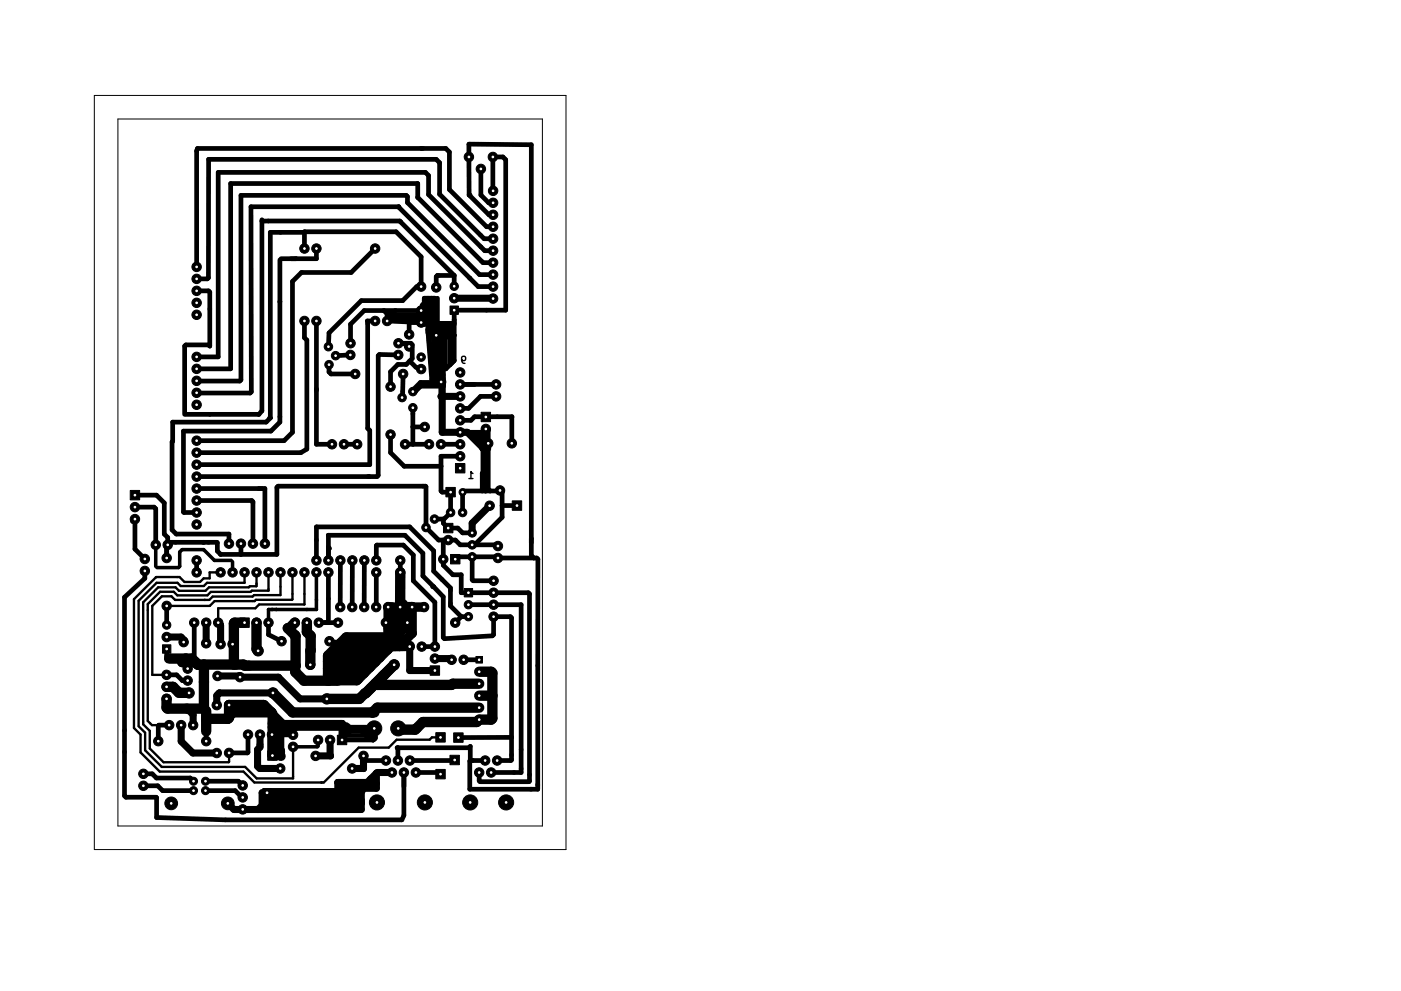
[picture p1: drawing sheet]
<svg xmlns="http://www.w3.org/2000/svg" width="297mm" height="210mm" viewBox="0 0 297 210" stroke-linecap="round" stroke-linejoin="round" font-family="sans-serif">
<path d="M97.9 76.2l.3 .3 .4-.1 .1-.2v-.3l-.3-.3-.4 .1-.1 .2a1 1 0 0 0 .4 1.2h.3M99.4 101.5h.9M100.3 100.5l-.5-.5v1.5" fill="none" stroke="#000" stroke-width=".3"/>
<path d="M20 20.2h100v160h-100zM25 25.2h90v150h-90z" fill="none" stroke="#000" stroke-width=".21"/>
<g fill="#000" stroke="#000" stroke-width=".21">
<path d="M95.4 64.9h1.8v1.8h-1.8zM102 87.5h2v2h-2zM27.6 104.1h2v2h-2zM94 111h2v2h-2zM94.5 103.4h2v2h-2zM95.5 117.6h2v2h-2zM96.6 98.3h2v2h-2zM108.6 106.3h2v2h-2zM34.4 136.8h1.8v1.8h-1.8zM50.8 131.1h2v2h-2zM98.4 124.9h1.8v1.7h-1.8zM100.9 139.3h1.4v1.4h-1.4z"/>
<path d="M71.5 156h2v2h-2zM91.2 141.3h2v2h-2zM92.4 155.4h2v2h-2zM96.2 155.5h2v2h-2zM55.7 167.3h1.8v1.8h-1.8zM56.8 159.3h2v2h-2zM92.4 163.2h2v2h-2zM95.4 160.2h2v2h-2z"/>
<circle cx="99.4" cy="33.3" r="1"/>
<circle cx="102" cy="35.8" r="1"/>
<circle cx="104.5" cy="33.3" r="1"/>
<circle cx="41.7" cy="59.2" r="1"/>
<circle cx="41.7" cy="56.6" r="1"/>
<circle cx="64.5" cy="52.7" r="1"/>
<circle cx="67.1" cy="52.7" r="1"/>
<circle cx="79.5" cy="52.7" r="1"/>
<circle cx="104.5" cy="40.5" r="1"/>
<circle cx="104.5" cy="43" r="1"/>
<circle cx="104.5" cy="58.3" r="1"/>
<circle cx="104.5" cy="53.2" r="1"/>
<circle cx="104.5" cy="48.1" r="1"/>
<circle cx="104.5" cy="50.6" r="1"/>
<circle cx="104.5" cy="55.7" r="1"/>
<circle cx="104.5" cy="45.6" r="1"/>
<circle cx="41.7" cy="75.7" r="1"/>
<circle cx="41.7" cy="78.3" r="1"/>
<circle cx="41.7" cy="61.7" r="1"/>
<circle cx="41.7" cy="64.2" r="1"/>
<circle cx="41.7" cy="66.8" r="1"/>
<circle cx="64.5" cy="68.1" r="1"/>
<circle cx="67.1" cy="68.1" r="1"/>
<circle cx="69.6" cy="73.6" r=".9"/>
<circle cx="69.8" cy="77.4" r=".9"/>
<circle cx="71.2" cy="75.5" r=".9"/>
<circle cx="74.3" cy="75.3" r="1"/>
<circle cx="74.3" cy="72.8" r="1"/>
<circle cx="75.3" cy="79.3" r="1"/>
<circle cx="79.5" cy="68.1" r="1"/>
<circle cx="82.1" cy="68.1" r="1"/>
<circle cx="84.4" cy="75.3" r="1"/>
<circle cx="84.5" cy="72.8" r="1"/>
<circle cx="85.5" cy="79.3" r="1"/>
<circle cx="86.7" cy="73.5" r="1"/>
<circle cx="86.7" cy="71" r="1"/>
<circle cx="89.3" cy="75.8" r=".9"/>
<circle cx="89.3" cy="68.4" r="1"/>
<circle cx="89.3" cy="60.8" r="1"/>
<circle cx="89.3" cy="65.9" r="1"/>
<circle cx="89.3" cy="78.3" r="1"/>
<circle cx="92.5" cy="61" r="1"/>
<circle cx="92.5" cy="71.1" r=".76"/>
<circle cx="96.3" cy="63.3" r="1"/>
<circle cx="96.3" cy="60.7" r=".89"/>
<circle cx="97.6" cy="79" r="1"/>
<circle cx="104.5" cy="63.3" r="1"/>
<circle cx="104.5" cy="60.8" r="1"/>
<circle cx="41.7" cy="98.6" r="1"/>
<circle cx="41.7" cy="85.9" r="1"/>
<circle cx="41.7" cy="96" r="1"/>
<circle cx="41.7" cy="83.3" r="1"/>
<circle cx="41.7" cy="80.8" r="1"/>
<circle cx="41.7" cy="93.5" r="1"/>
<circle cx="70.4" cy="94.3" r="1"/>
<circle cx="72.9" cy="94.3" r="1"/>
<circle cx="75.7" cy="94.3" r="1"/>
<circle cx="82.8" cy="82" r="1"/>
<circle cx="82.8" cy="92.2" r="1"/>
<circle cx="85.3" cy="84.4" r=".9"/>
<circle cx="85.9" cy="94.3" r="1"/>
<circle cx="87.5" cy="83.1" r=".9"/>
<circle cx="87.5" cy="86.5" r=".9"/>
<circle cx="90.1" cy="90.6" r="1"/>
<circle cx="91" cy="94.3" r="1"/>
<circle cx="93.5" cy="94.3" r="1"/>
<circle cx="93.5" cy="81" r="1"/>
<circle cx="97.6" cy="84.1" r="1"/>
<circle cx="97.6" cy="89.2" r="1"/>
<circle cx="97.6" cy="86.6" r="1"/>
<circle cx="97.6" cy="91.7" r="1"/>
<circle cx="97.6" cy="96.8" r="1"/>
<circle cx="97.6" cy="81.6" r="1"/>
<circle cx="97.6" cy="94.3" r="1"/>
<circle cx="103" cy="91" r="1"/>
<circle cx="103.5" cy="94.1" r="1"/>
<circle cx="105.2" cy="84.1" r="1"/>
<circle cx="105.2" cy="81.6" r="1"/>
<circle cx="108.5" cy="94.1" r="1"/>
<circle cx="28.6" cy="107.6" r="1"/>
<circle cx="28.6" cy="110.1" r="1"/>
<circle cx="30.7" cy="118.6" r="1"/>
<circle cx="33" cy="115.6" r="1"/>
<circle cx="35.3" cy="118.4" r="1"/>
<circle cx="35.6" cy="115.6" r="1"/>
<circle cx="41.7" cy="103.7" r="1"/>
<circle cx="41.7" cy="108.7" r="1"/>
<circle cx="41.7" cy="101.1" r="1"/>
<circle cx="41.7" cy="111.3" r="1"/>
<circle cx="41.7" cy="106.2" r="1"/>
<circle cx="41.7" cy="118.9" r="1"/>
<circle cx="48.5" cy="115.3" r="1"/>
<circle cx="51.1" cy="115.3" r="1"/>
<circle cx="53.6" cy="115.3" r="1"/>
<circle cx="56.2" cy="115.3" r="1"/>
<circle cx="67.1" cy="118.9" r="1"/>
<circle cx="69.6" cy="118.9" r="1"/>
<circle cx="72.2" cy="118.9" r="1"/>
<circle cx="74.7" cy="118.9" r="1"/>
<circle cx="77.2" cy="118.9" r="1"/>
<circle cx="79.8" cy="118.9" r="1"/>
<circle cx="84.9" cy="118.9" r="1"/>
<circle cx="90.3" cy="111.9" r=".9"/>
<circle cx="92.1" cy="110.1" r=".9"/>
<circle cx="94" cy="118.6" r="1"/>
<circle cx="95" cy="114.6" r="1"/>
<circle cx="95.5" cy="108.7" r=".9"/>
<circle cx="98.1" cy="104.4" r=".75"/>
<circle cx="98.1" cy="108.7" r=".9"/>
<circle cx="100.1" cy="113.1" r=".9"/>
<circle cx="100.1" cy="118.1" r=".9"/>
<circle cx="100.1" cy="115.6" r=".9"/>
<circle cx="103.8" cy="107.3" r="1"/>
<circle cx="105.6" cy="118.4" r="1"/>
<circle cx="105.6" cy="115.8" r="1"/>
<circle cx="106" cy="104.1" r="1"/>
<circle cx="30.7" cy="121.1" r="1"/>
<circle cx="35.3" cy="135.2" r="1"/>
<circle cx="35.3" cy="128.6" r="1"/>
<circle cx="35.3" cy="132.6" r=".89"/>
<circle cx="38.9" cy="136.2" r="1"/>
<circle cx="41.2" cy="132.1" r="1"/>
<circle cx="41.7" cy="121.4" r="1"/>
<circle cx="43.7" cy="136.5" r="1"/>
<circle cx="43.7" cy="132.1" r="1"/>
<circle cx="46.3" cy="132.1" r="1"/>
<circle cx="46.8" cy="121.4" r="1"/>
<circle cx="46.8" cy="136.7" r="1"/>
<circle cx="49.3" cy="121.4" r="1"/>
<circle cx="49.3" cy="136.7" r="1"/>
<circle cx="51.8" cy="121.4" r="1"/>
<circle cx="54.4" cy="132.1" r="1"/>
<circle cx="54.4" cy="121.4" r="1"/>
<circle cx="54.7" cy="138.1" r="1.1"/>
<circle cx="56.9" cy="132.1" r="1"/>
<circle cx="56.9" cy="121.4" r="1"/>
<circle cx="59.5" cy="121.4" r="1"/>
<circle cx="59.7" cy="136" r="1"/>
<circle cx="62" cy="121.4" r="1"/>
<circle cx="62.5" cy="132.1" r="1"/>
<circle cx="64.5" cy="121.4" r="1"/>
<circle cx="65.1" cy="132.1" r="1"/>
<circle cx="67.1" cy="121.4" r="1"/>
<circle cx="67.6" cy="132.1" r="1"/>
<circle cx="69.6" cy="121.4" r="1"/>
<circle cx="69.9" cy="136" r="1"/>
<circle cx="71.7" cy="132.1" r="1"/>
<circle cx="72.1" cy="128.8" r="1"/>
<circle cx="74.7" cy="128.8" r="1"/>
<circle cx="77.2" cy="128.8" r="1"/>
<circle cx="79.8" cy="128.8" r="1"/>
<circle cx="79.8" cy="121.4" r="1"/>
<circle cx="81.8" cy="132.1" r="1"/>
<circle cx="82.3" cy="128.8" r="1"/>
<circle cx="84.8" cy="128.8" r="1"/>
<circle cx="84.9" cy="121.4" r="1"/>
<circle cx="86.4" cy="132.1" r="1"/>
<circle cx="86.9" cy="137.2" r="1"/>
<circle cx="87.4" cy="128.8" r="1"/>
<circle cx="89.4" cy="137.2" r="1"/>
<circle cx="89.9" cy="128.8" r="1"/>
<circle cx="92.2" cy="137.2" r="1"/>
<circle cx="92.2" cy="139.7" r="1"/>
<circle cx="95.8" cy="140" r="1"/>
<circle cx="96.5" cy="132.1" r="1"/>
<circle cx="98.3" cy="140" r="1"/>
<circle cx="99.3" cy="130.8" r=".89"/>
<circle cx="99.3" cy="128.3" r=".89"/>
<circle cx="104.6" cy="128.3" r="1"/>
<circle cx="104.6" cy="130.8" r="1"/>
<circle cx="104.6" cy="125.8" r="1"/>
<circle cx="104.6" cy="123.2" r="1"/>
<circle cx="33.6" cy="157.3" r="1"/>
<circle cx="35.3" cy="143.2" r="1"/>
<circle cx="35.3" cy="145.7" r="1"/>
<circle cx="35.3" cy="148.3" r="1"/>
<circle cx="35.9" cy="153.8" r="1"/>
<circle cx="38.4" cy="153.8" r="1"/>
<circle cx="39.8" cy="141.9" r="1"/>
<circle cx="39.8" cy="144.4" r="1"/>
<circle cx="40.1" cy="147" r="1.1"/>
<circle cx="41" cy="153.8" r="1"/>
<circle cx="43.7" cy="157.3" r="1"/>
<circle cx="46" cy="159.8" r="1"/>
<circle cx="46" cy="149.6" r="1"/>
<circle cx="46.1" cy="143.4" r="1"/>
<circle cx="48.6" cy="159.7" r="1"/>
<circle cx="48.6" cy="149.6" r="1"/>
<circle cx="50.9" cy="143.7" r="1"/>
<circle cx="52.6" cy="155.9" r="1"/>
<circle cx="55.1" cy="155.9" r="1"/>
<circle cx="57.7" cy="155.9" r="1"/>
<circle cx="57.9" cy="147" r="1.1"/>
<circle cx="62.1" cy="155.9" r="1"/>
<circle cx="62.1" cy="158.4" r="1"/>
<circle cx="65.8" cy="141" r="1"/>
<circle cx="67.4" cy="157" r="1"/>
<circle cx="69.3" cy="148.3" r="1.1"/>
<circle cx="70" cy="157" r="1"/>
<circle cx="79.3" cy="154.5" r="1.6"/>
<circle cx="83.6" cy="141" r="1.1"/>
<circle cx="84.4" cy="154.5" r="1.6"/>
<circle cx="101.6" cy="142.5" r=".7"/>
<circle cx="101.6" cy="152.7" r=".7"/>
<circle cx="101.6" cy="147.6" r=".7"/>
<circle cx="101.6" cy="150.1" r=".7"/>
<circle cx="101.6" cy="145.1" r=".7"/>
<circle cx="30.4" cy="164.2" r="1"/>
<circle cx="30.4" cy="166.7" r="1"/>
<circle cx="36.3" cy="170.4" r="1.35"/>
<circle cx="41" cy="165.7" r=".85"/>
<circle cx="41" cy="167.7" r=".85"/>
<circle cx="43.6" cy="165.7" r=".85"/>
<circle cx="43.6" cy="167.7" r=".85"/>
<circle cx="48.3" cy="170.4" r="1.35"/>
<circle cx="51.5" cy="166.6" r="1"/>
<circle cx="51.5" cy="169.2" r="1"/>
<circle cx="51.5" cy="171.7" r="1"/>
<circle cx="59.4" cy="163" r="1"/>
<circle cx="66.9" cy="160.4" r="1"/>
<circle cx="74.7" cy="163" r="1"/>
<circle cx="77.1" cy="160.4" r="1"/>
<circle cx="79.9" cy="170.2" r="1.6"/>
<circle cx="81.8" cy="161.4" r="1"/>
<circle cx="83.1" cy="163.9" r="1"/>
<circle cx="84.4" cy="161.4" r="1"/>
<circle cx="85.6" cy="163.9" r="1"/>
<circle cx="86.9" cy="161.4" r="1"/>
<circle cx="88.2" cy="163.9" r="1"/>
<circle cx="90.1" cy="170.2" r="1.6"/>
<circle cx="99.7" cy="170.2" r="1.6"/>
<circle cx="101.6" cy="163.9" r="1"/>
<circle cx="102.9" cy="161.4" r="1"/>
<circle cx="104.1" cy="163.9" r="1"/>
<circle cx="105.4" cy="161.4" r="1"/>
<circle cx="107.3" cy="170.2" r="1.6"/>
</g>
<g fill="none" stroke="#000" stroke-width="1">
<path d="M102 35.8v5.6l1.6 1.6h.9M104.5 33.3h2.1l.6 .6v31.9h-10.9v10.7l-1.8 1.8h-.7M104.5 33.3v7.2M104.5 33.3l.1 .1M55.5 46.9h29.3l11.5 11.5M55.5 46.6v40.6l-.6 .7h-15.5M59.3 55.1v34.5l-1.9 1.9h-18.5v17.1l.1 .1h2.7M64.5 49.2v3.5M64.5 49.3h-7.2v39.4M64.7 49.2h19.3l5.3 5.3v6.3h-.9l-3 3h-8.8l-6.8 6.8-.2 3M67.1 52.7v2.2h-7.5M79.5 52.7l-5 5.1h-10.6l-1.9 1.9v32l-1.8 1.8h-18.5"/>
<path d="M96.3 58.4v2.3M96.3 58.4h-3.6l-.2 .3v2.3M104.5 55.7h-2.1l-13.8-13.8-.1-3h-39.6v39.3l-7.2 .1M104.5 53.2h-1.7l-11.9-11.9v-4.1l-.7-.6h-43.9v39.1h-4.6M104.5 50.6h-1.9l-9.4-9.4v-6.7l-.7-.7h-48.3v25.1l-.2 .3h-2.3M104.5 45.6h-.8l-4.2-4.2-.1-10.8 13.2 .1v87.2l.6 .5M104.5 48.1h-1.3l-7.9-7.9v-7.9l-.8-.8h-52.6l-.2 .5v24.6M104.5 58.3h-2.8l-15.3-15.3v-1.3l-.3-.2h-35v39.1l-.3 .2h-9.1M41.7 61.7h2.5l.3 .3v11.4l-.3-.2h-4.8l-.3 .2v14.5M59.3 64h.1M64.5 68.1v3.6l.6 .5v23.1l-1.3 .7h-22.1M67.1 68.1v26.2h3.3"/>
<path d="M69.8 77.4v1.5l.4 .4h5.1M74.3 75.3l-3.1 .2M79.5 68.1h-1.6l.1 22.8 .4 .4v7.3h-36.5l-.2 .2M81.4 65.9l.7 .7M82.1 66.6h.6l.2 .2h6.3l.2 .1M82.1 66.6v1.5M82.1 68.1l7.2 .3h-2.6v2.6M82.2 67.5h6.2l1 1.1M82.2 67.5l-.1 .6M82.3 68v.2h-.2M83.8 65.9l-1.6 1.6M84.3 72.8h2.8l.3 .3v3l-1.3 1.2h-1.7l-1.6 1.6v3.1"/>
<path d="M84.4 75.3l-4-.1-.2 .3v25.4l-.3 .2h-38.2M85.5 79.3l-.1 5.1h-.1M85.5 72.8l1.2 .7M86.9 76.6l1.3 1.3 1.1 .4M89.3 65.9h-12.1l-2.9 2.9v4M90.7 69.9l.8 10.6 .3 .2M90.7 63.3v7.3M91 72.2l.8 8.5M91.5 71.1l-.5 .6 .8 9M91.5 69.1h4.5M91.5 69.9h4.5M91.5 63.3v7.8"/>
<path d="M92 63.3v5.1l.7 .7M92 70.4h1M92.2 63.3h-2.3v1.7M92.7 78v-6.7l-.2-.2-.6 .6-.1 8.9M92.7 78h1.7v-6.3l-.5-.6-.4 .4v12.6M92.7 78l-.9 2.6M92.7 63.3v5.3h3.6M93.8 70.6h1.7M93.8 70.4v.7M94.2 70.6l1.2 1.2v5.6M96 70.9l.3 .2h-4.8M96 68.6v2.5"/>
<path d="M104.5 60.8h-3.1l-16.9-17-31.3 .1 .1 39.2-.3 .3h-11.3M104.7 63.3h-.2M57.2 88.7h.1M57.3 88.7l-.9 .9h-19.8l-.1 22.8 .9 .9h11.1v2M72.9 94.3h2.8M82.8 92.2v3.8l2.9 2.9h7.8M85.9 94.3h5.1M87.5 90.6h2.6M87.5 86.5v7.8M91.8 80.6v.1M93.5 94.3h4.1M93.8 81.1h-4.7l-1.6 1.6v.4h.5l1.2-1.2h4.6"/>
<path d="M97.6 89.2h2.3l.7-.8h7.9v5.7M97.6 96.8h-4.1v7.4l.3 .2h1.7v4.3l-1.4 1.4h-2M97.6 81.6h7.6M97.6 91.7h4.5M101.1 92.5h1M101.1 92.7l1 1.1M101.4 94l-.3-.2v-2.1l-.7 .8 2 2.6-.2 9.1M102.1 91.7l.8-.7h.3l.3 .3v12.5l.4 .4M102.1 91.7v3.1M102.9 95.7v8.5l.1-.1M105.2 84.1h-3.3l-2.6 2.5h-1.7M28.1 110.6l.5-.5v6.4l2.1 2.1"/>
<path d="M28.6 105.1h4.6l1.6 1.6v6.6l.8 .7v1.6l.5-.5h9.9l.1 1.8 .7 .7M28.6 107.6h4.1l.3 .3v7.7M35.3 115.6v2.8M41.7 106.2h11.7l.2 .3v8.8M41.7 103.7h14.5v11.6M41.7 118.9v2.5M46.8 117.6h.1M51.1 115.3v2.3M67.1 118.9v-7.1h19.8l5 5.1v4.3l3.6 3.5v3.9l2.3 2.2M69.6 118.9v-5.3h16.3l3.8 3.8v4.8l2.2 2.3M69.6 116.1l.3 .3M72.2 118.9l-.1 9.9"/>
<path d="M74.7 118.9v9.9M77.2 118.9v9.9M79.8 118.9v-3.1l.1-.2h5.6l2.1 2.2v5.4l4.6 4.6v9.4h-2.8M84.9 118.9v2.5M90.3 111.9v-8.6l-.1-.1h-31.2l-.3 .2v14.2h-11.9M90.3 111.9h.1M90.3 111.9l2.7 2.7h3.6l1 1h7.7l.3 .3M94 114.6v5.3l2 2h1.8v3.9h14.2l.3 .2v39.7l-.2 .1h-10.3l-.2-.1v-1.8M94 110.1v.9l1 1h2.1l1 1.1h2M98.1 108.7v-4.3l.2-.2h8.2v5.6l-5.9 5.8M100.1 118.1v4.9l.2 .2h4.4M103 104v.2"/>
<path d="M105.6 118.4h8.2l.2 .2v48.8h-14.4v-5.9l.1-.1M105.6 118.4l-.3-.3h-8.3l-.5 .5M105.6 118.4h.1M106.5 107.3h3.1M30.7 121.1v1.6l-4.3 4v42.1l.3 .3h6.4l.1 4.3 14.6 .5h37.4l.4-.9v-9.1M35.3 128.6v4M35.3 137.7v1.5l.5 .5M38.4 135.2l1 1M39.3 136l-.4 .2M39.4 139.7h1.8M40.7 139.7l-.9 .9v1.3M41.2 132.1v8.1"/>
<path d="M54.4 132.1l.2 .2M56.9 132.1v2.5l2.8 1.4M67.6 132.1h4.1M69.6 121.4v10.1M70.6 136.4l-.7-.4 2.3 .4v.1M79.8 121.4v7.4M79.8 128.8h.1M81.8 132.1h4.6M82.3 128.8h2.5M87.4 128.8h2.5M91.7 124.5h.2M91.9 124.5l2.1 2.1v8.7l.2 .2 10.2-.6 .2-.3v-3.8h3.6l.3 .3v30.1l-.2 .2h-3"/>
<path d="M92.3 139.7v.1M97.8 130.8h1.5M97.8 130.8l-1.3 1.3M98.3 140h3.3M99.3 128.3h11.2v35.6h-6.5M35.3 143.2h2.1l1.3 1.2h1.1M35.3 148.3h.1M35.9 153.8h-2.2l-.1 .2v3.3M43.2 150.3l.5 .5v6.5M43.7 152.4h4.7M46 149.4v.2M52.6 155.9v3.7l-.1 .1h-3.9"/>
<path d="M57.7 155.1h4.4M57.7 155.1l.1 .8h4.3v-.8M57.7 155.1h.1M62 151.2h.1M62.9 154.3l-.8 .8M72.5 156h5.9l.7 .8v.2h-6.6M79.1 157h.1M84.4 158.8l-.2-.2h15.2l.3-.2v3M84.4 158.6v2.8M108.5 156.4l-11.3 .1M30.4 166.7h3.1l1 1h6.5M30.4 164.2h1.9l.9 .9h7.1l.7 .6"/>
<path d="M43.6 167.7h6.3l1.6 1.5M43.6 165.7h6.9l1 .9M77 167.2l-.4 .4M77.1 161.4h4.7M80 163.9l-.2 .1M86.9 161.4h9.7M88.2 163.9h4.9l.3 .3M99.7 161.4h3.1"/>
</g>
<g fill="none" stroke="#000" stroke-width="1.5">
<path d="M92.7 78v2.2l.8 .8M93.5 78l.3 .3v13.4h5.3l3.3 3.4 .5-.5M96.3 63.3h8.4M97.6 84.1h-4.1l.3 .3M102.9 91v4.7l.5-.6M103.8 107.3l-3.7 3.7v2.1M35.3 135.2h3.1l.7 .7-.2 .3M43.7 132.1v4.4M46.3 132.1l.5 .5v4.1M86.9 137.2v5.1h5.3M92.2 139.7h3.3l.3 .3M38.4 153.8v3.5l2.5 2.5h4.8"/>
<path d="M39.7 150.3l1.3 1.3v2.2M46.1 143.4h4.5l.3 .3M50.9 143.7h8.1l4.6 4.6h5.7M50.9 143.7v.1M55.1 155.9v2.6l-.5 .5v3.6l.5 .4h4.3M57.5 151.3h.4l2.2 2.2M57.7 154.3h15.6M57.7 153.5h14.9l-.1 3.5M57.7 151.3v4.5M57.9 147h-11.4l-.5 .6v2M69.8 153.5l.2 .1M69.9 157.1l.1-.1 .1 3.4h-3.2"/>
<path d="M72.5 153.5l1 1M77.8 156l-1.2-1.2h-2.8l.3-.3h5.3v2l-.3 .3M84.4 154.5h3.4l.2 .3M48.3 170.4h.1M56.6 168.2h-1v2.7l-.9 .8M56.6 169.8h20M71.6 166l1.1 1.1h4.1M71.6 166v2.2M74.7 163h2.3M76.1 168.2v-.4l3.7-3.7v3.1h-2.8l-.4 .4v4.1h-27l-1.3-1.3M76.6 170.4l-.3 .4h-19.7M77 163l.1 .1"/>
<path d="M77.1 160.4v2.7M77.9 166h-6.3M78.6 165.2v1.1h1.2M80 163.9h3.1"/>
</g>
<g fill="none" stroke="#000" stroke-width="2.2">
<path d="M35.8 139.7h4.9l1.3 1.3M39.4 139.7l-.8 .8h2.8M51.8 132.1h-2.1l-.1 .1v8.8M54.4 132.1v5.6l.3 .4M62.5 132.1l-1.2 1.2h-.3l1.7 1.6v6.3M62.5 134.8h.1M65.1 132.1v2l.8 .8-.1 6.1M84.1 135.2v.6M84.1 135.2h-10.7l-3.8 3.9v5.3M84.9 121.4l-.1 7.4h2.6M85.5 128.2l1 3.5-.5 .5-1.9 3M86 132.1v.1"/>
<path d="M86 132.2l-1.9 3M86.8 137l-3.8 .1M35.3 145.7h1.4l1.3 1.3h1.6M41.9 141h9.7l.2 .2h10.9M43.2 141v9.3h-7.7l-.2-.2v-1.8M43.7 152.5h4.6M43.7 150.8v4.4M57.5 151.3v-.2h-8.1l-1.1 1.1v.3M57.7 151.3l-1.8-1.7h-7.3v2.6l-.3 .3M57.9 147h.1M57.9 147l4.1 4.2h17.4M62.7 141.2l-.1 1.4 1.8 1.8h7.2"/>
<path d="M73.3 154.3l.5 .5M79.6 145l.3 .3h15.9l.2-.2h5.6M83.6 141l-7.4 7.3h-6.9M101.6 142.5h2.5l.3 .3v9.6l-.3 .3h-2.5l-.5 .5h-11.4l-1.7 1.6h-3.7M101.6 147.6h2.8M101.6 150.1h-21.6l-1 1.1"/>
</g>
<g fill="none" stroke="#000" stroke-width="2">
<path d="M89.3 66.9h.1M89.9 65v.7l-.6 .2v2.5l1.4-.2-1.3-1.3M69.6 139.1h8.7l1.3 1.4M71.6 137.1l1.2 1.1h6.5M72.2 136.5h8.7l1.3 1.4M79.3 138.2l1.3 1.3M82.3 133.3h4l1.1 1.1M83 137.1l-7.3 7.3h-4.1M83.1 128.8l3.3 3.3M84.1 135.2h-1.8l-3 3M84.8 128.8v3.3h-.6M84.8 129.6l-2.5 2.6-.5-.1"/>
<path d="M87.4 128.8v5.6M87.4 134.4l-2.7 2.7M89.9 128.8h-7.6v5.2l1.2 1.2M57.7 151.3v8.9l1.7 .1M59.3 159.2l.1 .1v1M59.3 159.2l-1.2 1.1M59.3 155.9v3.3M69.6 140.3h7.6l1.3 1.3M69.6 143.1l6.3-.1v1.2M69.6 141.9h6.6l1 1M59.4 160.3l.2 .2M76.6 167.6l-.5 .6h-19.5v2.7"/>
</g>
<path d="M33 115.6v4.6M49 118.9h-3.5l-2.3-2.3h-4.6l-.5 .5v3.1l-.3 .2h-4.5M49.3 119.2v2.2M57.7 129.3h.1M58.6 129.3h.1M67.1 121.4v7.9h-10.2v2.8M67.4 157v1.3l-.1 .1h-5.2" fill="none" stroke="#000" stroke-width=".75"/>
<g fill="none" stroke="#000" stroke-width=".5">
<path d="M44.5 87.9h.2M55.5 87.2l-.6 .7M49 118.9l.3 .3M33 120.2l.3 .2M46.8 121.4h-2.4v1.3h-1.2l-.8 .8h-3.3l-1-1.1h-5l-4.7 4.7v27.4l1.4 1.4v3.7l4.1 4.1h17.7l2.3 2.3h14.7l7.4-7.4h6.4l1.7-1.7h7l.5-.5h1.8M51.8 121.4v2.2h-7.9l-.7 .7h-4.9l-.7-.7h-4.4l-3.8 3.9v26.6l1.4 1.3v3.8l3.5 3.5h17.7l2.4 2.5h7.7v-6.8h.3M54.4 121.4l-.1 3h-1.3l-.3 .2h-8.4l-.7 .7h-5.6l-.8-.7h-3.7l-3.1 3.2v25.9l1.4 1.4v3.7l2.9 2.9h13.8l.1-2M56.9 125.3h-3.5l-.3 .3h-8.4l-.7 .7h-6.4l-.8-.7h-2.9l-2.6 2.6v24.8l.9 .8h1.5l-.1 .2v3.3M56.9 125.3h.1M56.9 121.4v3.9M56.9 129.3h.1M59.5 121.4v4.9h-5.6l-.4 .3h-8.4l-.7 .7h-7.3l-.7-.8h-2.1l-2 2.1v14.6h3"/>
<path d="M62 121.4l-.1 5.9h-7.6l-.3 .2h-8.5l-1 1.1h-9.2M64.5 121.4v6.8h-9.6l-.8 .9h-7.8v3M69.6 131.5l-.6 .6M104.5 128.3h.1M52.6 155.9v3.7l-.1 .1M84.4 158.6h.2M101.5 163.9v.1"/>
</g>
<g fill="#000">
<circle cx="99.5" cy="41.4" r=".5"/>
<circle cx="93.8" cy="71.1" r=".5"/>
<circle cx="84.1" cy="135.2" r="1.1"/>
<circle cx="54.6" cy="171.7" r=".75"/>
</g>
<g fill="#fff" stroke="#fff" stroke-width=".21">
<circle cx="89.3" cy="75.8" r=".17"/>
<circle cx="103.8" cy="107.3" r=".17"/>
<circle cx="109.6" cy="107.3" r=".17"/>
<circle cx="64.5" cy="52.7" r=".17"/>
<circle cx="67.1" cy="52.7" r=".17"/>
<circle cx="41.7" cy="85.9" r=".17"/>
<circle cx="41.7" cy="83.3" r=".17"/>
<circle cx="41.7" cy="80.8" r=".17"/>
<circle cx="41.7" cy="78.3" r=".17"/>
<circle cx="41.7" cy="75.7" r=".17"/>
<circle cx="41.7" cy="66.8" r=".17"/>
<circle cx="41.7" cy="64.2" r=".17"/>
<circle cx="41.7" cy="61.7" r=".17"/>
<circle cx="41.7" cy="59.2" r=".17"/>
<circle cx="41.7" cy="56.6" r=".17"/>
<circle cx="41.7" cy="118.9" r=".17"/>
<circle cx="41.7" cy="121.4" r=".17"/>
<circle cx="69.6" cy="121.4" r=".17"/>
<circle cx="67.1" cy="121.4" r=".17"/>
<circle cx="64.5" cy="121.4" r=".17"/>
<circle cx="62" cy="121.4" r=".17"/>
<circle cx="59.5" cy="121.4" r=".17"/>
<circle cx="56.9" cy="121.4" r=".17"/>
<circle cx="54.4" cy="121.4" r=".17"/>
<circle cx="51.8" cy="121.4" r=".17"/>
<circle cx="49.3" cy="121.4" r=".17"/>
<circle cx="46.8" cy="121.4" r=".17"/>
<circle cx="72.2" cy="118.9" r=".17"/>
<circle cx="74.7" cy="118.9" r=".17"/>
<circle cx="77.2" cy="118.9" r=".17"/>
<circle cx="79.8" cy="118.9" r=".17"/>
<circle cx="84.9" cy="121.4" r=".17"/>
<circle cx="84.9" cy="118.9" r=".17"/>
<circle cx="89.3" cy="60.8" r=".17"/>
<circle cx="89.3" cy="65.9" r=".17"/>
<circle cx="89.3" cy="68.4" r=".17"/>
<circle cx="104.5" cy="63.3" r=".17"/>
<circle cx="104.5" cy="60.8" r=".17"/>
<circle cx="104.5" cy="58.3" r=".17"/>
<circle cx="104.5" cy="55.7" r=".17"/>
<circle cx="104.5" cy="53.2" r=".17"/>
<circle cx="104.5" cy="50.6" r=".17"/>
<circle cx="104.5" cy="48.1" r=".17"/>
<circle cx="104.5" cy="45.6" r=".17"/>
<circle cx="104.5" cy="43" r=".17"/>
<circle cx="104.5" cy="40.5" r=".17"/>
<circle cx="96.3" cy="60.7" r=".17"/>
<circle cx="96.3" cy="63.3" r=".17"/>
<circle cx="96.3" cy="65.8" r=".17"/>
<circle cx="41.7" cy="111.3" r=".17"/>
<circle cx="41.7" cy="108.7" r=".17"/>
<circle cx="41.7" cy="106.2" r=".17"/>
<circle cx="41.7" cy="103.7" r=".17"/>
<circle cx="41.7" cy="101.1" r=".17"/>
<circle cx="41.7" cy="98.6" r=".17"/>
<circle cx="41.7" cy="96" r=".17"/>
<circle cx="41.7" cy="93.5" r=".17"/>
<circle cx="104.5" cy="33.3" r=".17"/>
<circle cx="102" cy="35.8" r=".17"/>
<circle cx="99.4" cy="33.3" r=".17"/>
<circle cx="64.5" cy="68.1" r=".17"/>
<circle cx="67.1" cy="68.1" r=".17"/>
<circle cx="79.5" cy="52.7" r=".17"/>
<circle cx="79.5" cy="68.1" r=".17"/>
<circle cx="82.1" cy="68.1" r=".17"/>
<circle cx="74.3" cy="75.3" r=".17"/>
<circle cx="84.4" cy="75.3" r=".17"/>
<circle cx="75.3" cy="79.3" r=".17"/>
<circle cx="85.5" cy="79.3" r=".17"/>
<circle cx="97.6" cy="99.3" r=".17"/>
<circle cx="97.6" cy="96.8" r=".17"/>
<circle cx="97.6" cy="94.3" r=".17"/>
<circle cx="97.6" cy="91.7" r=".17"/>
<circle cx="97.6" cy="89.2" r=".17"/>
<circle cx="97.6" cy="86.6" r=".17"/>
<circle cx="97.6" cy="84.1" r=".17"/>
<circle cx="97.6" cy="81.6" r=".17"/>
<circle cx="97.6" cy="79" r=".17"/>
<circle cx="69.6" cy="73.6" r=".17"/>
<circle cx="71.2" cy="75.5" r=".17"/>
<circle cx="69.8" cy="77.4" r=".17"/>
<circle cx="87.5" cy="86.5" r=".17"/>
<circle cx="85.3" cy="84.4" r=".17"/>
<circle cx="87.5" cy="83.1" r=".17"/>
<circle cx="72.9" cy="94.3" r=".17"/>
<circle cx="70.4" cy="94.3" r=".17"/>
<circle cx="91" cy="94.3" r=".17"/>
<circle cx="93.5" cy="94.3" r=".17"/>
<circle cx="90.1" cy="90.6" r=".17"/>
<circle cx="93.5" cy="81" r=".17"/>
<circle cx="103" cy="88.5" r=".17"/>
<circle cx="103" cy="91" r=".17"/>
<circle cx="105.2" cy="84.1" r=".17"/>
<circle cx="105.2" cy="81.6" r=".17"/>
<circle cx="92.5" cy="61" r=".17"/>
<circle cx="92.5" cy="71.1" r=".17"/>
<circle cx="95.5" cy="104.4" r=".17"/>
<circle cx="98.1" cy="104.4" r=".17"/>
<circle cx="95.5" cy="108.7" r=".17"/>
<circle cx="98.1" cy="108.7" r=".17"/>
<circle cx="72.1" cy="128.8" r=".17"/>
<circle cx="74.7" cy="128.8" r=".17"/>
<circle cx="77.2" cy="128.8" r=".17"/>
<circle cx="79.8" cy="128.8" r=".17"/>
<circle cx="82.3" cy="128.8" r=".17"/>
<circle cx="84.8" cy="128.8" r=".17"/>
<circle cx="87.4" cy="128.8" r=".17"/>
<circle cx="89.9" cy="128.8" r=".17"/>
<circle cx="100.1" cy="113.1" r=".17"/>
<circle cx="100.1" cy="115.6" r=".17"/>
<circle cx="100.1" cy="118.1" r=".17"/>
<circle cx="95" cy="112" r=".17"/>
<circle cx="95" cy="114.6" r=".17"/>
<circle cx="90.3" cy="111.9" r=".17"/>
<circle cx="92.1" cy="110.1" r=".17"/>
<circle cx="96.5" cy="118.6" r=".17"/>
<circle cx="94" cy="118.6" r=".17"/>
<circle cx="105.6" cy="118.4" r=".17"/>
<circle cx="105.6" cy="115.9" r=".17"/>
<circle cx="75.7" cy="94.3" r=".17"/>
<circle cx="85.9" cy="94.3" r=".17"/>
<circle cx="48.5" cy="115.3" r=".17"/>
<circle cx="51.1" cy="115.3" r=".17"/>
<circle cx="53.6" cy="115.3" r=".17"/>
<circle cx="56.2" cy="115.3" r=".17"/>
<circle cx="104.6" cy="123.2" r=".17"/>
<circle cx="104.6" cy="125.8" r=".17"/>
<circle cx="104.6" cy="128.3" r=".17"/>
<circle cx="104.6" cy="130.8" r=".17"/>
<circle cx="67.1" cy="118.9" r=".17"/>
<circle cx="69.6" cy="118.9" r=".17"/>
<circle cx="99.3" cy="130.8" r=".17"/>
<circle cx="99.3" cy="128.3" r=".17"/>
<circle cx="99.3" cy="125.8" r=".17"/>
<circle cx="86.4" cy="132.1" r=".17"/>
<circle cx="96.5" cy="132.1" r=".17"/>
<circle cx="67.6" cy="132.1" r=".17"/>
<circle cx="65.1" cy="132.1" r=".17"/>
<circle cx="62.5" cy="132.1" r=".17"/>
<circle cx="46.3" cy="132.1" r=".17"/>
<circle cx="43.7" cy="132.1" r=".17"/>
<circle cx="41.2" cy="132.1" r=".17"/>
<circle cx="35.9" cy="153.8" r=".17"/>
<circle cx="38.4" cy="153.8" r=".17"/>
<circle cx="41" cy="153.8" r=".17"/>
<circle cx="35.3" cy="143.2" r=".17"/>
<circle cx="35.3" cy="145.7" r=".17"/>
<circle cx="35.3" cy="148.3" r=".17"/>
<circle cx="52.6" cy="155.9" r=".17"/>
<circle cx="55.1" cy="155.9" r=".17"/>
<circle cx="57.7" cy="155.9" r=".17"/>
<circle cx="56.9" cy="132.1" r=".17"/>
<circle cx="54.4" cy="132.1" r=".17"/>
<circle cx="51.8" cy="132.1" r=".17"/>
<circle cx="67.4" cy="157" r=".17"/>
<circle cx="70" cy="157" r=".17"/>
<circle cx="72.5" cy="157" r=".17"/>
<circle cx="35.3" cy="132.6" r=".17"/>
<circle cx="35.3" cy="135.2" r=".17"/>
<circle cx="35.3" cy="137.7" r=".17"/>
<circle cx="71.7" cy="132.1" r=".17"/>
<circle cx="81.8" cy="132.1" r=".17"/>
<circle cx="59.7" cy="136" r=".17"/>
<circle cx="69.9" cy="136" r=".17"/>
<circle cx="50.9" cy="143.7" r=".17"/>
<circle cx="43.7" cy="136.5" r=".17"/>
<circle cx="35.3" cy="128.6" r=".17"/>
<circle cx="35.3" cy="118.4" r=".17"/>
<circle cx="46.1" cy="143.4" r=".17"/>
<circle cx="38.9" cy="136.2" r=".17"/>
<circle cx="46" cy="159.8" r=".17"/>
<circle cx="46" cy="149.6" r=".17"/>
<circle cx="66.9" cy="160.4" r=".17"/>
<circle cx="77.1" cy="160.4" r=".17"/>
<circle cx="33.6" cy="157.3" r=".17"/>
<circle cx="43.7" cy="157.3" r=".17"/>
<circle cx="39.8" cy="141.9" r=".17"/>
<circle cx="39.8" cy="144.4" r=".17"/>
<circle cx="65.8" cy="141" r=".17"/>
<circle cx="83.6" cy="141" r=".17"/>
<circle cx="69.3" cy="148.3" r=".17"/>
<circle cx="54.7" cy="138.1" r=".17"/>
<circle cx="40.1" cy="147" r=".17"/>
<circle cx="57.9" cy="147" r=".17"/>
<circle cx="49.3" cy="136.7" r=".17"/>
<circle cx="46.8" cy="136.7" r=".17"/>
<circle cx="62.1" cy="155.9" r=".17"/>
<circle cx="62.1" cy="158.4" r=".17"/>
<circle cx="48.6" cy="159.7" r=".17"/>
<circle cx="48.6" cy="149.6" r=".17"/>
<circle cx="59.4" cy="163" r=".17"/>
<circle cx="74.7" cy="163" r=".17"/>
<circle cx="92.2" cy="137.2" r=".17"/>
<circle cx="92.2" cy="139.7" r=".17"/>
<circle cx="92.2" cy="142.3" r=".17"/>
<circle cx="43.6" cy="165.7" r=".18"/>
<circle cx="41" cy="165.7" r=".18"/>
<circle cx="41" cy="167.7" r=".18"/>
<circle cx="43.6" cy="167.7" r=".18"/>
<circle cx="48.3" cy="170.4" r=".18"/>
<circle cx="36.3" cy="170.4" r=".18"/>
<circle cx="90.1" cy="170.2" r=".18"/>
<circle cx="79.9" cy="170.2" r=".18"/>
<circle cx="81.8" cy="161.4" r=".18"/>
<circle cx="84.4" cy="161.4" r=".18"/>
<circle cx="86.9" cy="161.4" r=".18"/>
<circle cx="83.1" cy="163.9" r=".18"/>
<circle cx="85.6" cy="163.9" r=".18"/>
<circle cx="88.2" cy="163.9" r=".18"/>
<circle cx="101.6" cy="140" r=".17"/>
<circle cx="101.6" cy="142.5" r=".17"/>
<circle cx="101.6" cy="145.1" r=".17"/>
<circle cx="101.6" cy="147.6" r=".17"/>
<circle cx="101.6" cy="150.1" r=".17"/>
<circle cx="101.6" cy="152.7" r=".17"/>
<circle cx="107.3" cy="170.2" r=".18"/>
<circle cx="99.7" cy="170.2" r=".18"/>
<circle cx="101.6" cy="163.9" r=".18"/>
<circle cx="105.4" cy="161.4" r=".18"/>
<circle cx="102.9" cy="161.4" r=".18"/>
<circle cx="104.1" cy="163.9" r=".18"/>
<circle cx="28.6" cy="110.1" r=".17"/>
<circle cx="28.6" cy="107.6" r=".17"/>
<circle cx="28.6" cy="105.1" r=".17"/>
<circle cx="86.9" cy="137.2" r=".17"/>
<circle cx="89.4" cy="137.2" r=".17"/>
<circle cx="98.3" cy="140" r=".17"/>
<circle cx="95.8" cy="140" r=".17"/>
<circle cx="33" cy="115.6" r=".17"/>
<circle cx="35.6" cy="115.6" r=".17"/>
<circle cx="30.7" cy="121.1" r=".17"/>
<circle cx="30.7" cy="118.6" r=".17"/>
<circle cx="79.8" cy="121.4" r=".17"/>
<circle cx="93.4" cy="156.4" r=".17"/>
<circle cx="93.4" cy="164.2" r=".17"/>
<circle cx="96.4" cy="161.2" r=".17"/>
<circle cx="97.2" cy="156.5" r=".17"/>
<circle cx="30.4" cy="166.7" r=".17"/>
<circle cx="30.4" cy="164.2" r=".17"/>
<circle cx="51.5" cy="171.7" r=".17"/>
<circle cx="51.5" cy="169.2" r=".17"/>
<circle cx="51.5" cy="166.6" r=".17"/>
<circle cx="89.3" cy="78.3" r=".17"/>
<circle cx="74.3" cy="72.8" r=".17"/>
<circle cx="84.5" cy="72.8" r=".17"/>
<circle cx="82.8" cy="92.2" r=".17"/>
<circle cx="82.8" cy="82" r=".17"/>
<circle cx="86.7" cy="73.5" r=".17"/>
<circle cx="86.7" cy="71" r=".17"/>
<circle cx="57.8" cy="160.3" r=".17"/>
<circle cx="56.6" cy="168.2" r=".17"/>
<circle cx="79.4" cy="154.5" r=".17"/>
<circle cx="84.4" cy="154.5" r=".17"/>
<circle cx="108.5" cy="94.1" r=".17"/>
<circle cx="106" cy="104.1" r=".17"/>
<circle cx="103.5" cy="94.1" r=".17"/>
</g>
</svg>
